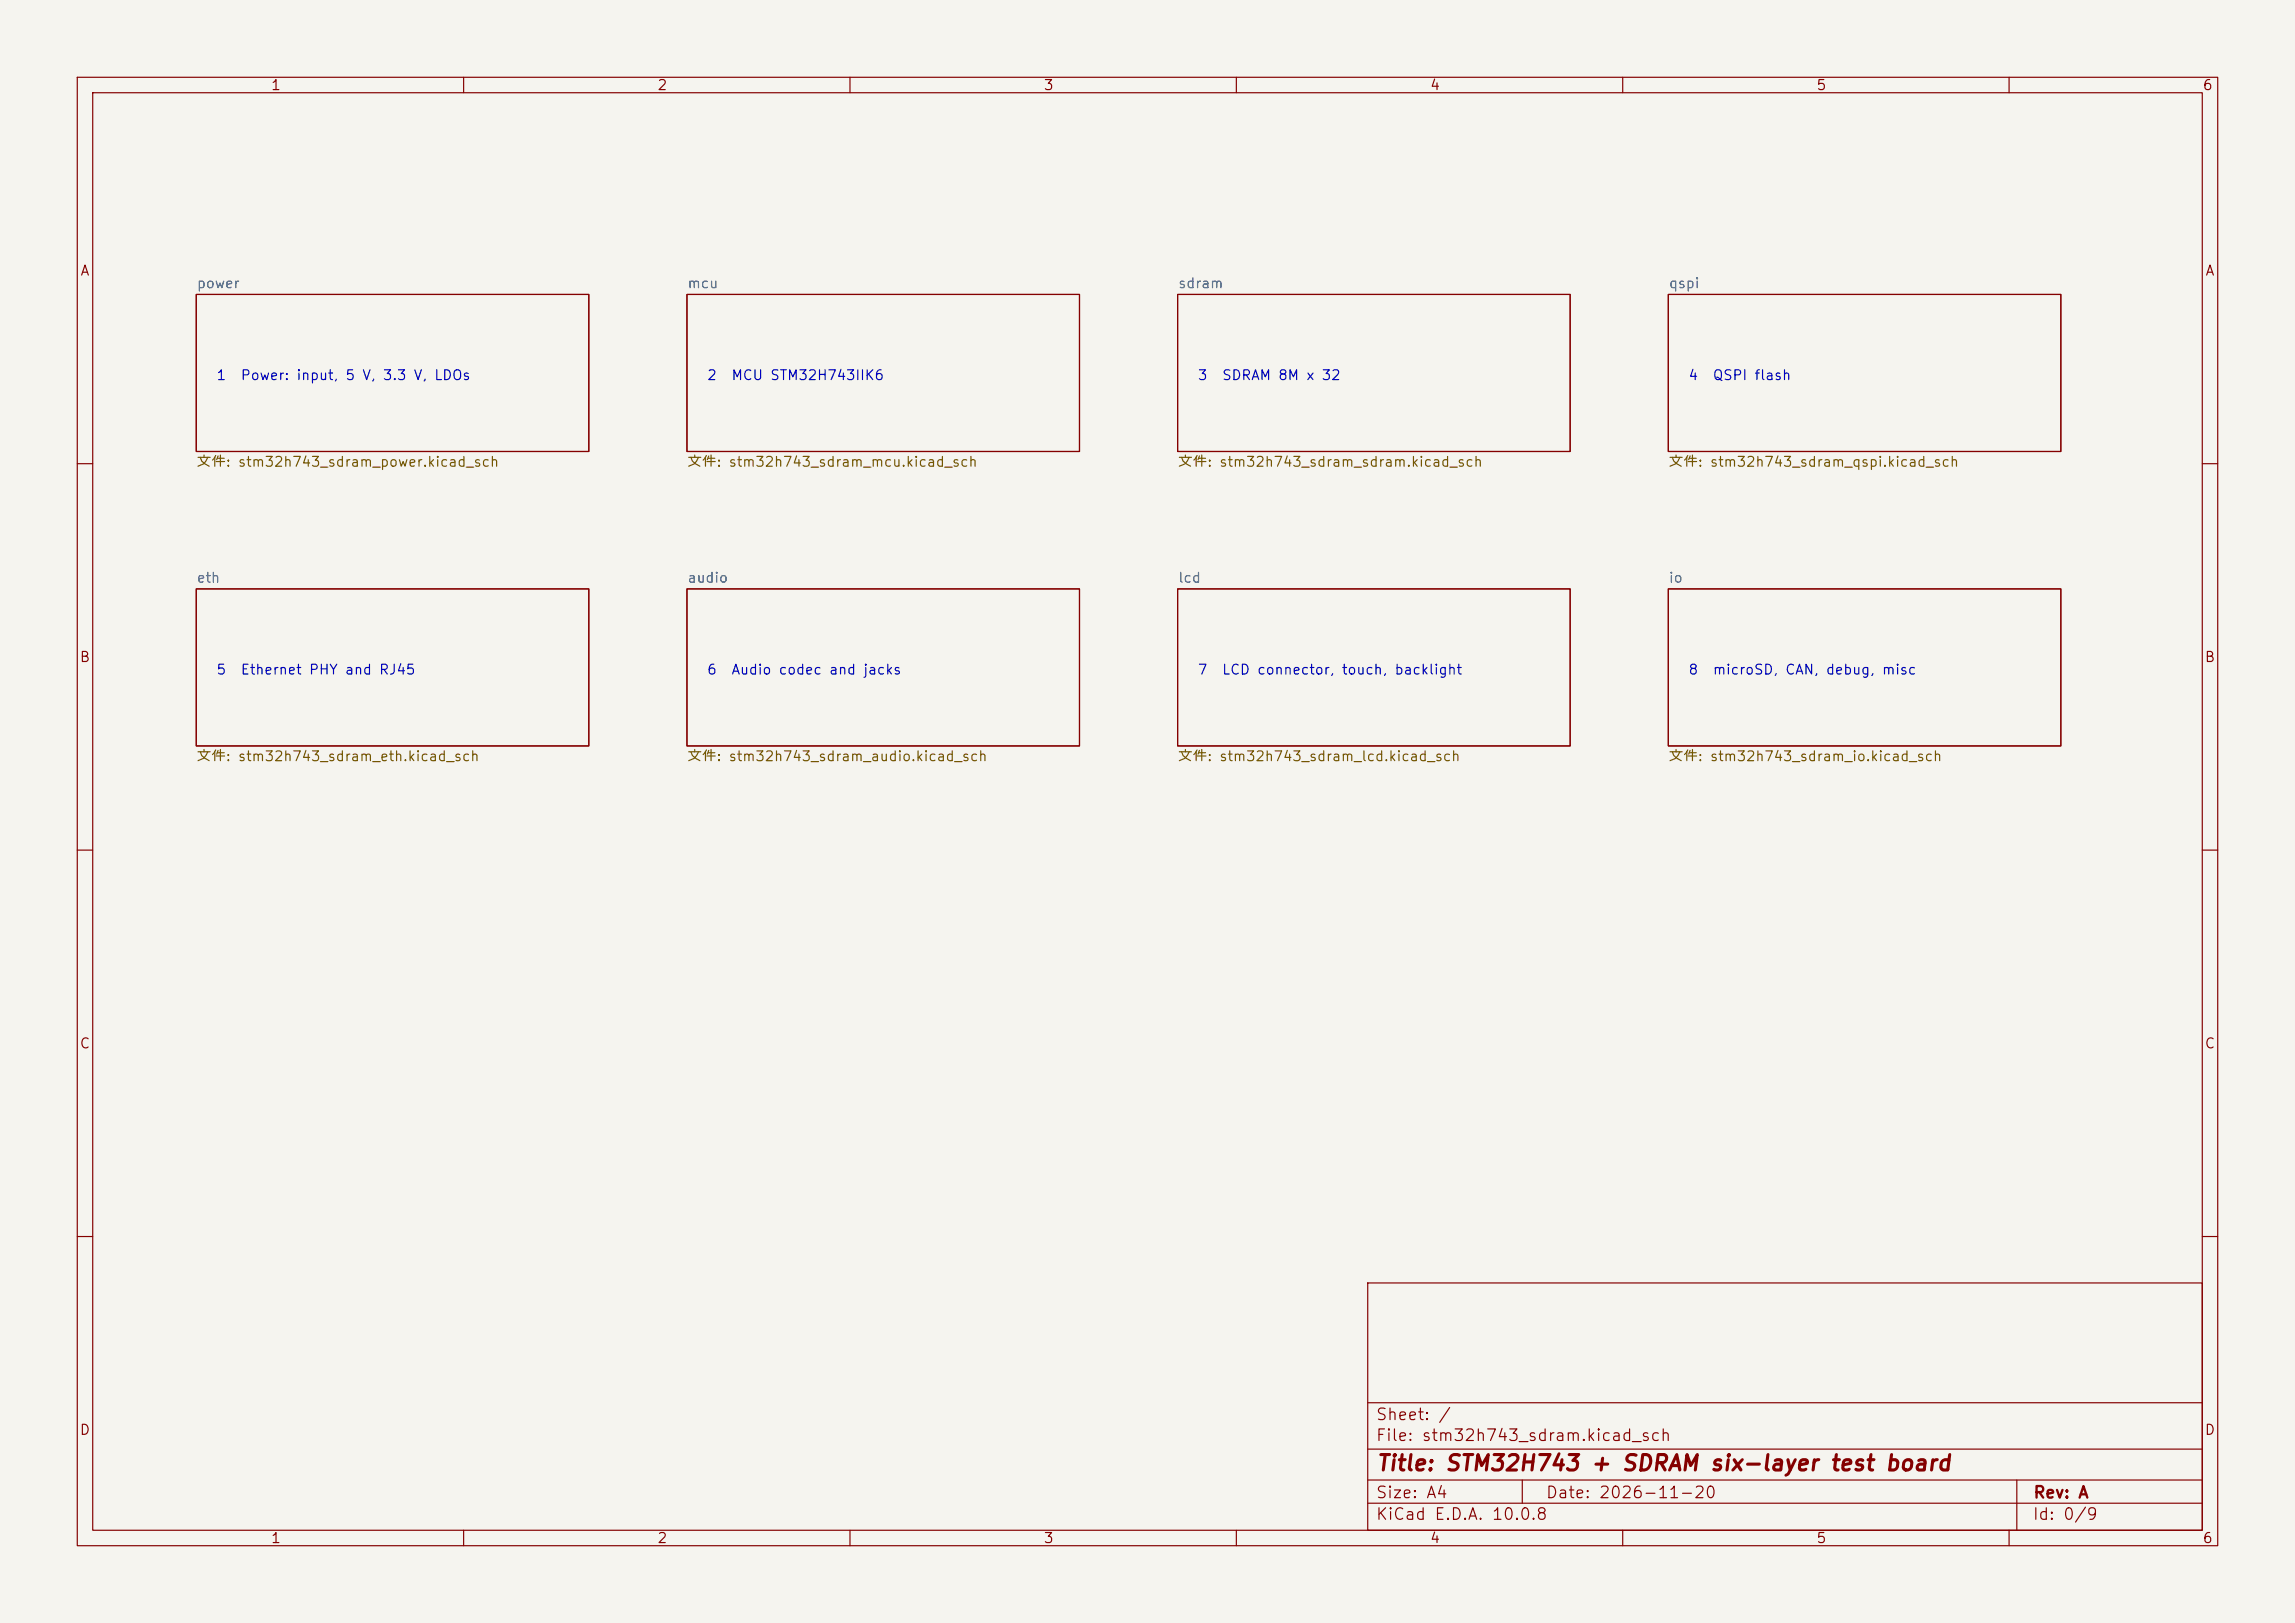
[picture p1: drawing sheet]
<svg xmlns="http://www.w3.org/2000/svg" width="297mm" height="210mm" viewBox="0 0 297 210" stroke-linecap="round" stroke-linejoin="round" font-family="sans-serif">
<defs><g id="words">
<text font-size="2" fill="#840000" x="178" y="190.8">Title: STM32H743 + SDRAM six-layer test board</text>
<g font-size="1.5" fill="#840000">
<text x="178" y="184.1">Sheet: /</text>
<text x="178" y="186.8">File: stm32h743_sdram.kicad_sch</text>
<text x="178" y="197">KiCad E.D.A. 10.0.8</text>
<text x="178" y="194.2">Size: A4</text>
<text x="200" y="194.2">Date: 2026-11-20</text>
<text x="263" y="197">Id: 0/9</text>
<text x="263" y="194.2">Rev: A</text>
</g>
<g font-size="1.3" fill="#840000">
<text x="35" y="12">1</text>
<text x="85" y="12">2</text>
<text x="135" y="12">3</text>
<text x="185" y="12">4</text>
<text x="235" y="12">5</text>
<text x="285" y="12">6</text>
<text x="10.3" y="36">A</text>
<text x="285.3" y="36">A</text>
<text x="10.2" y="86">B</text>
<text x="285.2" y="86">B</text>
<text x="10.2" y="136">C</text>
<text x="285.2" y="136">C</text>
<text x="10.2" y="186">D</text>
<text x="285.2" y="186">D</text>
<text x="35" y="200">1</text>
<text x="85" y="200">2</text>
<text x="135" y="200">3</text>
<text x="185" y="200">4</text>
<text x="235" y="200">5</text>
<text x="285" y="200">6</text>
</g>
<g font-size="1.3" fill="#006464">
<text x="25.4" y="37.6">power</text>
<text x="88.9" y="37.6">mcu</text>
<text x="152.4" y="37.6">sdram</text>
<text x="215.9" y="37.6">qspi</text>
<text x="25.4" y="75.7">eth</text>
<text x="88.9" y="75.7">audio</text>
<text x="152.4" y="75.7">lcd</text>
<text x="215.9" y="75.7">io</text>
</g>
<g font-size="1.3" fill="#0000c2">
<text x="27.9" y="49.5">1</text>
<text x="31.1" y="49.5">Power: input, 5 V, 3.3 V, LDOs</text>
<text x="91.4" y="49.5">2</text>
<text x="94.6" y="49.5">MCU STM32H743IIK6</text>
<text x="154.9" y="49.5">3</text>
<text x="158.1" y="49.5">SDRAM 8M x 32</text>
<text x="218.4" y="49.5">4</text>
<text x="221.6" y="49.5">QSPI flash</text>
<text x="27.9" y="87.6">5</text>
<text x="31.1" y="87.6">Ethernet PHY and RJ45</text>
<text x="91.4" y="87.6">6</text>
<text x="94.6" y="87.6">Audio codec and jacks</text>
<text x="154.9" y="87.6">7</text>
<text x="158.1" y="87.6">LCD connector, touch, backlight</text>
<text x="218.4" y="87.6">8</text>
<text x="221.6" y="87.6">microSD, CAN, debug, misc</text>
</g>
<g font-size="1.3" fill="#725600">
<text x="25.4" y="60.7">文件: stm32h743_sdram_power.kicad_sch</text>
<text x="88.9" y="60.7">文件: stm32h743_sdram_mcu.kicad_sch</text>
<text x="152.4" y="60.7">文件: stm32h743_sdram_sdram.kicad_sch</text>
<text x="215.9" y="60.7">文件: stm32h743_sdram_qspi.kicad_sch</text>
<text x="25.4" y="98.8">文件: stm32h743_sdram_eth.kicad_sch</text>
<text x="88.9" y="98.8">文件: stm32h743_sdram_audio.kicad_sch</text>
<text x="152.4" y="98.8">文件: stm32h743_sdram_lcd.kicad_sch</text>
<text x="215.9" y="98.8">文件: stm32h743_sdram_io.kicad_sch</text>
</g>
</g></defs>
<path d="M0 0h297v210h-297z" fill="#f5f4ef" stroke="#f5f4ef" stroke-width=".13"/>
<g fill="none" stroke="#840000" stroke-width=".15">
<path d="M10 10h277v190h-277zM12 12h273v186h-273zM60 10v2M110 10v2M160 10v2M210 10v2M260 10v2M25.4 38.1h50.8v20.3h-50.8zM88.9 38.1h50.8v20.3h-50.8zM152.4 38.1h50.8v20.3h-50.8zM215.9 38.1h50.8v20.3h-50.8zM10 60h2"/>
<path d="M25.4 76.2h50.8v20.3h-50.8zM88.9 76.2h50.8v20.3h-50.8zM152.4 76.2h50.8v20.3h-50.8zM215.9 76.2h50.8v20.3h-50.8zM285 60h2M10 110h2M285 110h2M10 160h2M177 166h108v32h-108zM285 160h2M60 198v2M110 198v2"/>
<path d="M160 198v2M177 194.5h108M177 191.5h108M177 187.5h108M177 181.5h108M197 191.5v3M210 198v2M260 198v2M261 191.5v6.5"/>
</g>
<use href="#words"/>
</svg>
